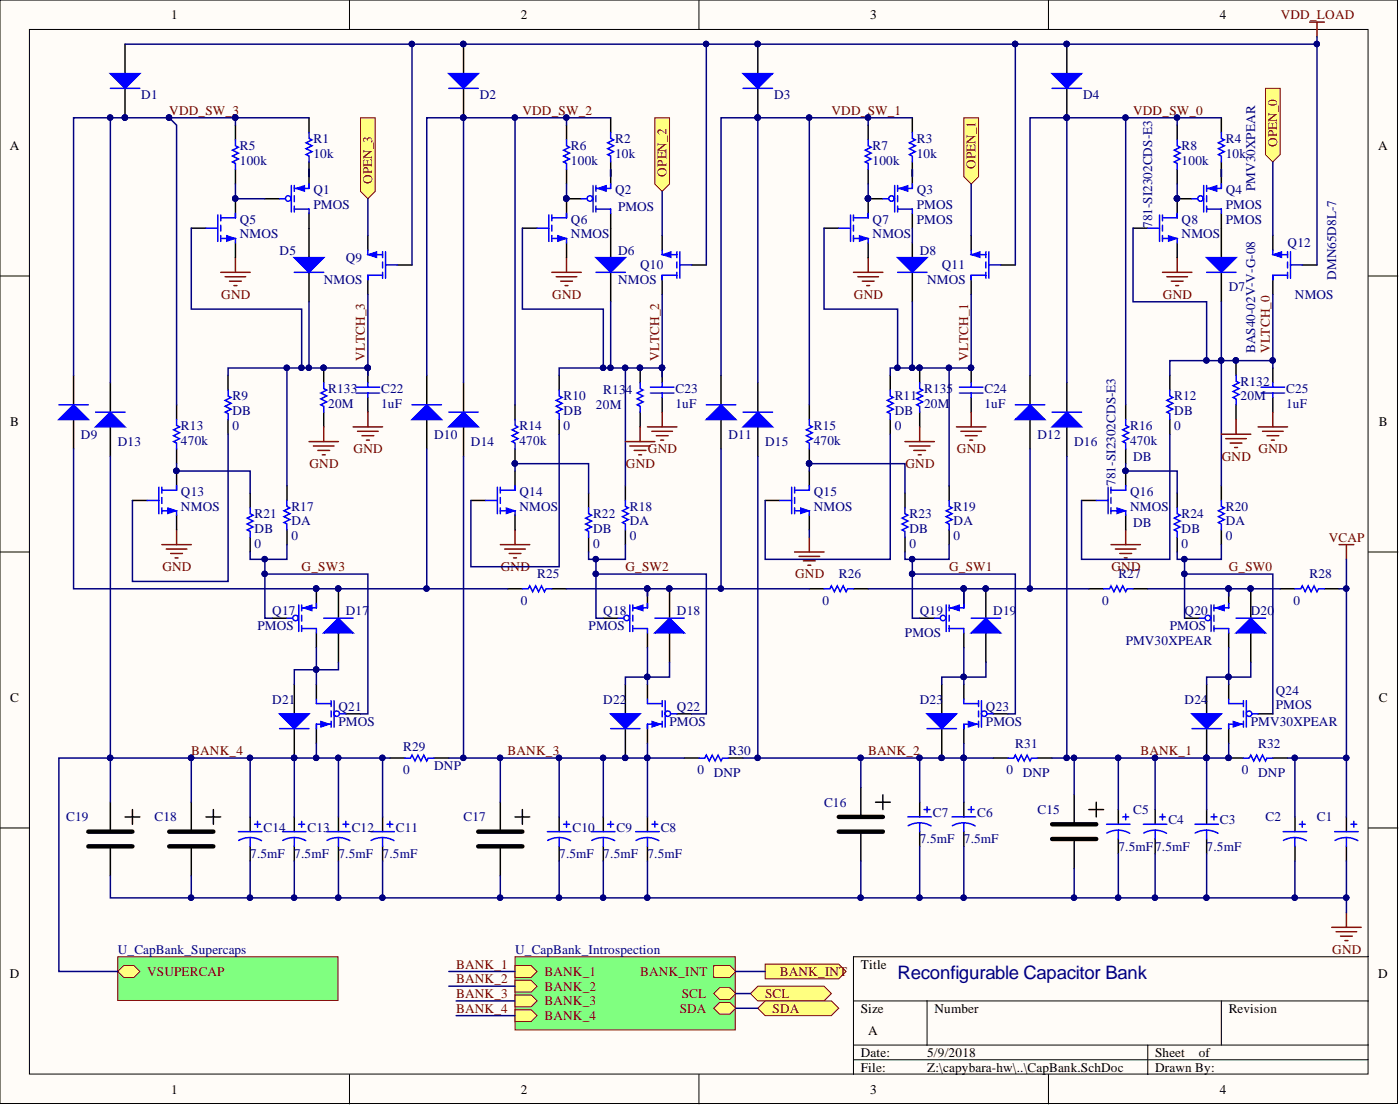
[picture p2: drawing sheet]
<svg xmlns="http://www.w3.org/2000/svg" width="241mm" height="190mm" viewBox="0 0 241 190" stroke-linecap="round" stroke-linejoin="round" font-family="sans-serif">
<defs><g id="words">
<text font-size="3.2" fill="#000080" x="154.7" y="168.6">Reconfigurable Capacitor Bank</text>
<g font-size="2.3">
<text x="29.5" y="3.3">1</text>
<text x="89.8" y="3.3">2</text>
<text x="150" y="3.3">3</text>
<text x="210.3" y="3.3">4</text>
<text x="1.7" y="25.8">A</text>
<text x="237.6" y="25.8">A</text>
<text x="1.8" y="73.4">B</text>
<text x="237.6" y="73.4">B</text>
<text x="1.8" y="120.9">C</text>
<text x="237.6" y="120.9">C</text>
<text x="148.4" y="166.8">Title</text>
<text x="1.7" y="168.4">D</text>
<text x="237.6" y="168.4">D</text>
<text x="148.4" y="174.4">Size</text>
<text x="149.6" y="178.2">A</text>
<text x="161.1" y="174.4">Number</text>
<text x="211.8" y="174.4">Revision</text>
<text x="148.4" y="182">Date:</text>
<text x="148.4" y="184.6">File:</text>
<text x="159.8" y="182">5/9/2018</text>
<text x="159.8" y="184.6">Z:\capybara-hw\..\CapBank.SchDoc</text>
<text x="199.1" y="182">Sheet</text>
<text x="199.1" y="184.6">Drawn By:</text>
<text x="206.6" y="182">of</text>
<text x="29.5" y="188.4">1</text>
<text x="89.8" y="188.4">2</text>
<text x="150" y="188.4">3</text>
<text x="210.3" y="188.4">4</text>
</g>
<g font-size="2.3" fill="#800000">
<text x="220.7" y="3.3">VDD_LOAD</text>
<text x="29.2" y="19.8">VDD_SW_3</text>
<text x="90" y="19.8">VDD_SW_2</text>
<text x="143.3" y="19.8">VDD_SW_1</text>
<text x="195.3" y="19.8">VDD_SW_0</text>
<text x="168.2" y="29.2" transform="rotate(-90 168.2 29.2)">OPEN_1</text>
<text x="220.1" y="25.4" transform="rotate(-90 220.1 25.4)">OPEN_0</text>
<text x="64.2" y="31.7" transform="rotate(-90 64.2 31.7)">OPEN_3</text>
<text x="114.9" y="30.4" transform="rotate(-90 114.9 30.4)">OPEN_2</text>
<text x="38.1" y="51.5">GND</text>
<text x="95.2" y="51.5">GND</text>
<text x="147.2" y="51.5">GND</text>
<text x="200.4" y="51.5">GND</text>
<text x="62.9" y="62.1" transform="rotate(-90 62.9 62.1)">VLTCH_3</text>
<text x="113.6" y="62.1" transform="rotate(-90 113.6 62.1)">VLTCH_2</text>
<text x="166.9" y="62.1" transform="rotate(-90 166.9 62.1)">VLTCH_1</text>
<text x="218.9" y="60.9" transform="rotate(-90 218.9 60.9)">VLTCH_0</text>
<text x="53.3" y="80.6">GND</text>
<text x="61" y="78.1">GND</text>
<text x="107.9" y="80.6">GND</text>
<text x="111.7" y="78.1">GND</text>
<text x="156.1" y="80.6">GND</text>
<text x="164.9" y="78.1">GND</text>
<text x="210.6" y="79.4">GND</text>
<text x="216.9" y="78.1">GND</text>
<text x="229" y="93.3">VCAP</text>
<text x="28" y="98.4">GND</text>
<text x="52" y="98.4">G_SW3</text>
<text x="86.3" y="98.4">GND</text>
<text x="107.8" y="98.4">G_SW2</text>
<text x="137" y="99.6">GND</text>
<text x="163.6" y="98.4">G_SW1</text>
<text x="191.6" y="98.4">GND</text>
<text x="211.8" y="98.4">G_SW0</text>
<text x="33" y="130.1">BANK_4</text>
<text x="87.5" y="130.1">BANK_3</text>
<text x="149.6" y="130.1">BANK_2</text>
<text x="196.6" y="130.1">BANK_1</text>
<text x="78.6" y="166.8">BANK_1</text>
<text x="229.6" y="164.3">GND</text>
<text x="25.4" y="168.1">VSUPERCAP</text>
<text x="78.6" y="169.4">BANK_2</text>
<text x="78.6" y="171.9">BANK_3</text>
<text x="93.8" y="168.1">BANK_1</text>
<text x="93.8" y="170.6">BANK_2</text>
<text x="93.8" y="173.2">BANK_3</text>
<text x="110.3" y="168.1">BANK_INT</text>
<text x="117.5" y="171.9">SCL</text>
<text x="131.9" y="171.9">SCL</text>
<text x="134.4" y="168.1">BANK_INT</text>
<text x="78.6" y="174.4">BANK_4</text>
<text x="93.8" y="175.7">BANK_4</text>
<text x="117.2" y="174.4">SDA</text>
<text x="133.2" y="174.4">SDA</text>
</g>
<g font-size="2.3" fill="#000080">
<text x="24.3" y="17">D1</text>
<text x="82.7" y="17">D2</text>
<text x="133.4" y="17">D3</text>
<text x="186.7" y="17">D4</text>
<text x="41.3" y="28.4">100k</text>
<text x="41.3" y="25.9">R5</text>
<text x="54" y="27.1">10k</text>
<text x="54" y="24.6">R1</text>
<text x="98.4" y="28.4">100k</text>
<text x="98.4" y="25.9">R6</text>
<text x="106" y="27.1">10k</text>
<text x="106" y="24.6">R2</text>
<text x="150.4" y="28.4">100k</text>
<text x="150.4" y="25.9">R7</text>
<text x="158" y="27.1">10k</text>
<text x="158" y="24.6">R3</text>
<text x="203.7" y="28.4">100k</text>
<text x="203.7" y="25.9">R8</text>
<text x="211.3" y="27.1">10k</text>
<text x="211.3" y="24.6">R4</text>
<text x="54" y="33.5">Q1</text>
<text x="106" y="33.5">Q2</text>
<text x="158" y="33.5">Q3</text>
<text x="211.3" y="33.5">Q4</text>
<text x="216.3" y="33" transform="rotate(-90 216.3 33)">PMV30XPEAR</text>
<text x="41.3" y="38.5">Q5</text>
<text x="41.3" y="41.1">NMOS</text>
<text x="54" y="36">PMOS</text>
<text x="98.4" y="38.5">Q6</text>
<text x="98.4" y="41.1">NMOS</text>
<text x="106.5" y="36.3">PMOS</text>
<text x="150.4" y="38.5">Q7</text>
<text x="150.4" y="41.1">NMOS</text>
<text x="158" y="38.5">PMOS</text>
<text x="158" y="36">PMOS</text>
<text x="198.6" y="39.3" transform="rotate(-90 198.6 39.3)">781-SI2302CDS-E3</text>
<text x="203.7" y="38.5">Q8</text>
<text x="203.7" y="41.1">NMOS</text>
<text x="211.3" y="38.5">PMOS</text>
<text x="211.3" y="36">PMOS</text>
<text x="48.2" y="43.9">D5</text>
<text x="59.6" y="45.1">Q9</text>
<text x="106.5" y="43.9">D6</text>
<text x="110.3" y="46.4">Q10</text>
<text x="158.5" y="43.9">D8</text>
<text x="162.3" y="46.4">Q11</text>
<text x="221.9" y="42.6">Q12</text>
<text x="55.8" y="48.9">NMOS</text>
<text x="106.5" y="48.9">NMOS</text>
<text x="159.8" y="48.9">NMOS</text>
<text x="211.8" y="50.2">D7</text>
<text x="223.2" y="51.5">NMOS</text>
<text x="230.3" y="48.2" transform="rotate(-90 230.3 48.2)">DMN65D8L-7</text>
<text x="216.3" y="60.9" transform="rotate(-90 216.3 60.9)">BAS40-02V-V-G-08</text>
<text x="40.1" y="69">R9</text>
<text x="40.1" y="71.5">DB</text>
<text x="56.6" y="70.2">20M</text>
<text x="56.6" y="67.7">R133</text>
<text x="65.7" y="70.2">1uF</text>
<text x="65.7" y="67.7">C22</text>
<text x="97.1" y="69">R10</text>
<text x="97.1" y="71.5">DB</text>
<text x="102.7" y="70.5">20M</text>
<text x="104" y="67.9">R13</text>
<text x="107.9" y="67.9">4</text>
<text x="116.4" y="70.2">1uF</text>
<text x="116.4" y="67.7">C23</text>
<text x="154.2" y="69">R11</text>
<text x="154.2" y="71.5">DB</text>
<text x="159.3" y="70.2">20M</text>
<text x="159.3" y="67.7">R135</text>
<text x="169.7" y="70.2">1uF</text>
<text x="169.7" y="67.7">C24</text>
<text x="202.4" y="69">R12</text>
<text x="202.4" y="71.5">DB</text>
<text x="213.8" y="69">20M</text>
<text x="213.8" y="66.4">R132</text>
<text x="221.7" y="70.2">1uF</text>
<text x="221.7" y="67.7">C25</text>
<text x="13.9" y="75.6">D9</text>
<text x="20.3" y="76.8">D13</text>
<text x="31.2" y="76.6">470k</text>
<text x="31.2" y="74">R13</text>
<text x="40.1" y="74">0</text>
<text x="74.8" y="75.6">D10</text>
<text x="81.2" y="76.8">D14</text>
<text x="89.5" y="76.6">470k</text>
<text x="89.5" y="74">R14</text>
<text x="97.1" y="74">0</text>
<text x="125.5" y="75.6">D11</text>
<text x="131.9" y="76.8">D15</text>
<text x="140.3" y="76.6">470k</text>
<text x="140.3" y="74">R15</text>
<text x="154.2" y="74">0</text>
<text x="178.8" y="75.6">D12</text>
<text x="185.1" y="76.8">D16</text>
<text x="194.8" y="76.6">470k</text>
<text x="194.8" y="74">R16</text>
<text x="202.4" y="74">0</text>
<text x="192.2" y="83.7" transform="rotate(-90 192.2 83.7)">781-SI2302CDS-E3</text>
<text x="195.3" y="79.4">DB</text>
<text x="31.2" y="85.4">Q13</text>
<text x="31.2" y="88">NMOS</text>
<text x="43.9" y="89.2">R21</text>
<text x="50.2" y="88">R17</text>
<text x="89.5" y="85.4">Q14</text>
<text x="89.5" y="88">NMOS</text>
<text x="102.2" y="89.2">R22</text>
<text x="108.6" y="88">R18</text>
<text x="140.3" y="85.4">Q15</text>
<text x="140.3" y="88">NMOS</text>
<text x="156.7" y="89.2">R23</text>
<text x="164.3" y="88">R19</text>
<text x="194.8" y="85.4">Q16</text>
<text x="194.8" y="88">NMOS</text>
<text x="203.7" y="89.2">R24</text>
<text x="211.3" y="88">R20</text>
<text x="43.9" y="94.3">0</text>
<text x="43.9" y="91.8">DB</text>
<text x="50.2" y="93">0</text>
<text x="50.2" y="90.5">DA</text>
<text x="102.2" y="94.3">0</text>
<text x="102.2" y="91.8">DB</text>
<text x="108.6" y="93">0</text>
<text x="108.6" y="90.5">DA</text>
<text x="156.7" y="94.3">0</text>
<text x="156.7" y="91.8">DB</text>
<text x="164.3" y="93">0</text>
<text x="164.3" y="90.5">DA</text>
<text x="195.3" y="90.8">DB</text>
<text x="203.7" y="94.3">0</text>
<text x="203.7" y="91.8">DB</text>
<text x="211.3" y="93">0</text>
<text x="211.3" y="90.5">DA</text>
<text x="92.6" y="99.6">R25</text>
<text x="144.6" y="99.6">R26</text>
<text x="192.8" y="99.6">R27</text>
<text x="225.7" y="99.6">R28</text>
<text x="46.9" y="106">Q17</text>
<text x="59.6" y="106">D17</text>
<text x="89.8" y="104.2">0</text>
<text x="104" y="106">Q18</text>
<text x="116.7" y="106">D18</text>
<text x="141.8" y="104.2">0</text>
<text x="158.5" y="106">Q19</text>
<text x="171.2" y="106">D19</text>
<text x="190" y="104.2">0</text>
<text x="204.2" y="106">Q20</text>
<text x="215.6" y="106">D20</text>
<text x="222.9" y="104.2">0</text>
<text x="44.4" y="108.5">PMOS</text>
<text x="101.4" y="108.5">PMOS</text>
<text x="156" y="109.8">PMOS</text>
<text x="194" y="111">PMV30XPEAR</text>
<text x="201.6" y="108.5">PMOS</text>
<text x="219.9" y="119.7">Q24</text>
<text x="46.9" y="121.2">D21</text>
<text x="58.3" y="125">PMOS</text>
<text x="58.3" y="122.5">Q21</text>
<text x="104" y="121.2">D22</text>
<text x="115.4" y="125">PMOS</text>
<text x="116.7" y="122.5">Q22</text>
<text x="158.5" y="121.2">D23</text>
<text x="169.9" y="125">PMOS</text>
<text x="169.9" y="122.5">Q23</text>
<text x="204.2" y="121.2">D24</text>
<text x="215.6" y="125">PMV30XPEAR</text>
<text x="219.9" y="122.2">PMOS</text>
<text x="69.5" y="129.3">R29</text>
<text x="125.5" y="130.1">R30</text>
<text x="175" y="128.8">R31</text>
<text x="216.8" y="128.8">R32</text>
<text x="69.5" y="133.4">0</text>
<text x="74.8" y="132.6">DNP</text>
<text x="120.2" y="133.4">0</text>
<text x="123" y="133.9">DNP</text>
<text x="173.5" y="133.4">0</text>
<text x="176.3" y="133.9">DNP</text>
<text x="214.1" y="133.4">0</text>
<text x="216.8" y="133.9">DNP</text>
<text x="11.4" y="141.5">C19</text>
<text x="26.6" y="141.5">C18</text>
<text x="45.4" y="143.2">C14</text>
<text x="53" y="143.2">C13</text>
<text x="60.6" y="143.2">C12</text>
<text x="68.2" y="143.2">C11</text>
<text x="79.9" y="141.5">C17</text>
<text x="98.7" y="143.2">C10</text>
<text x="106.3" y="143.2">C9</text>
<text x="113.9" y="143.2">C8</text>
<text x="142" y="138.9">C16</text>
<text x="160.8" y="140.7">C7</text>
<text x="168.4" y="140.7">C6</text>
<text x="178.8" y="140.2">C15</text>
<text x="195.3" y="140.2">C5</text>
<text x="201.4" y="142">C4</text>
<text x="210.3" y="142">C3</text>
<text x="218.1" y="141.5">C2</text>
<text x="227" y="141.5">C1</text>
<text x="43.1" y="147.8">7.5mF</text>
<text x="50.7" y="147.8">7.5mF</text>
<text x="58.3" y="147.8">7.5mF</text>
<text x="65.9" y="147.8">7.5mF</text>
<text x="96.4" y="147.8">7.5mF</text>
<text x="104" y="147.8">7.5mF</text>
<text x="111.6" y="147.8">7.5mF</text>
<text x="158.5" y="145.3">7.5mF</text>
<text x="166.1" y="145.3">7.5mF</text>
<text x="192.8" y="146.5">7.5mF7.5mF</text>
<text x="208" y="146.5">7.5mF</text>
<text x="20.3" y="164.3">U_CapBank_Supercaps</text>
<text x="88.8" y="164.3">U_CapBank_Introspection</text>
</g>
</g></defs>
<g fill="#fffcf8" stroke="#000" stroke-width=".17">
<path d="M0 0h240.9v190.1h-240.9z"/>
<path d="M5.1 5.1h230.7v179.9h-230.7z"/>
</g>
<g fill="none" stroke="#000" stroke-width=".17">
<path d="M60.2 0v5.1M120.5 0v5.1M180.7 0v5.1M0 47.5h5.1M235.9 47.5h5M0 95.1h5.1M235.9 95.1h5M0 142.6h5.1M235.9 142.6h5M147.1 172.4h88.8M159.8 172.4v7.6M210.5 172.4v7.6"/>
<path d="M235.9 164.8h-88.8v20.3M60.2 185.1v5M120.5 185.1v5M147.1 180h88.8M147.1 182.5h88.8M180.7 185.1v5M197.8 180v5.1"/>
</g>
<path d="M229.5 159.7h5.1M232.1 157.2v2.5M230.3 160.5h3.5M231.1 161.2h2M231.8 162h.5" fill="none" stroke="#800000" stroke-width=".25"/>
<g fill="#ffff80" stroke="#800000" stroke-width=".17">
<path d="M112.9 20.3h2.5v11.4l-1.3 1.3-1.2-1.3z" fill-rule="evenodd"/>
<path d="M166.1 20.3h2.6v10.1l-1.3 1.3-1.3-1.3z" fill-rule="evenodd"/>
<path d="M218.1 15.2h2.6v11.4l-1.3 1.3-1.3-1.3z" fill-rule="evenodd"/>
</g>
<g fill="none" stroke="#000" stroke-width=".25">
<path d="M187.7 101.4h2.5M195.3 101.4h2.5M67.2 130.6h2.5M74.8 130.6h2.6M117.9 130.6h2.6M125.5 130.6h2.6M158.5 138.2v2.5M166.1 138.2v2.5M192.8 139.4v2.6M199.1 139.4v2.6M208 139.4v2.6M211.8 130.6h2.5"/>
<path d="M219.4 130.6h2.5M43.1 140.7v2.5M43.1 145.8v2.5M50.7 140.7v2.5M50.7 145.8v2.5M58.3 140.7v2.5M58.3 145.8v2.5M65.9 140.7v2.5M65.9 145.8v2.5M96.4 140.7v2.5M96.4 145.8v2.5M104 140.7v2.5"/>
<path d="M104 145.8v2.5M111.6 140.7v2.5M111.6 145.8v2.5M158.5 143.2v2.6M166.1 143.2v2.6M192.8 144.5v2.5M199.1 144.5v2.5M208 144.5v2.5M223.2 140.7v2.5M223.2 145.8v2.5M232.1 140.7v2.5M232.1 145.8v2.5"/>
</g>
<g fill="none" stroke="#00f" stroke-width=".25">
<path d="M190.2 101.4h1l.3-.5 .5 1 .5-1 .5 1 .5-1 .5 1 .3-.5h1M69.7 130.6h1.1l.2-.5 .5 1 .5-1 .5 1 .5-1 .6 1 .2-.5h1M120.5 130.6h1l.2-.5 .5 1 .6-1 .5 1 .5-1 .5 1 .2-.5h1M159.3 139.4h1M159.8 138.9v1M166.9 139.4h1M167.4 138.9v1M214.3 130.6h1l.3-.5 .5 1 .5-1 .5 1 .5-1 .5 1 .3-.5h1M41.1 143.2h4M43.1 144.3l.8 .1 1.2 .4M43.1 144.3h-.8l-1.2 .5M43.1 144.3v1.5"/>
<path d="M43.9 142h1M44.4 141.5v1M48.7 143.2h4.1M50.7 144.3l.8 .1 1.2 .4M50.7 144.3h-.8l-1.2 .5M50.7 144.3v1.5M51.5 142h1M52 141.5v1M56.3 143.2h4.1M58.3 144.3l.8 .1 1.2 .4M58.3 144.3h-.8l-1.1 .5M58.3 144.3v1.5"/>
<path d="M59.1 142h1M59.6 141.5v1M63.9 143.2h4.1M65.9 144.3l.9 .1 1.1 .4M65.9 144.3h-.8l-1.1 .5M65.9 144.3v1.5M66.7 142h1M67.2 141.5v1M94.3 143.2h4.1M96.4 144.3l.8 .1 1.1 .4M96.4 144.3h-.8l-1.2 .5M96.4 144.3v1.5"/>
<path d="M97.1 142h1.1M97.6 141.5v1M102 143.2h4M104 144.3l.8 .1 1.1 .4M104 144.3h-.8l-1.2 .5M104 144.3v1.5M104.7 142h1.1M105.3 141.5v1M109.6 143.2h4M111.6 144.3l.8 .1 1.2 .4M111.6 144.3h-.8l-1.2 .5M111.6 144.3v1.5"/>
<path d="M112.4 142h1M112.9 141.5v1M156.5 140.7h4M158.5 141.7l.8 .1 1.2 .5M158.5 141.7l-.8 .1-1.2 .4M158.5 141.7v1.5M164.1 140.7h4.1M166.1 141.7l.8 .1 1.2 .5M166.1 141.7l-.8 .1-1.2 .4M166.1 141.7v1.5M190.7 142h4.1M192.8 143l.8 .1 1.1 .4"/>
<path d="M192.8 143l-.9 .1-1.1 .4M192.8 143v1.5M193.5 140.7h1M194 140.2v1M197.1 142h4M199.1 143l.8 .1 1.2 .4M199.1 143l-.8 .1-1.2 .4M199.1 143v1.5M199.9 140.7h1M200.4 140.2v1M205.9 142h4.1M208 143l.8 .1 1.1 .4"/>
<path d="M208 143l-.9 .1-1.1 .4M208 143v1.5M208.7 140.7h1M209.2 140.2v1M221.2 143.2h4M223.2 144.3l.8 .1 1.2 .4M223.2 144.3h-.8l-1.2 .5M223.2 144.3v1.5M223.9 142h1.1M224.5 141.5v1M230 143.2h4.1M232.1 144.3l.8 .1 1.1 .4"/>
<path d="M232.1 144.3h-.9l-1.1 .5M232.1 144.3v1.5M232.8 142h1M233.3 141.5v1"/>
</g>
<g fill="#000080" stroke="#000080" stroke-width=".17">
<circle cx="211.7" cy="130.5" r=".47"/>
<circle cx="32.9" cy="130.5" r=".47"/>
</g>
<path d="M230.8 93.8h2.5M232.1 93.8v2.5" fill="none" stroke="#800000" stroke-width=".25"/>
<path d="M62.1 20.3h2.6v12.7l-1.3 1.2-1.3-1.2z" fill-rule="evenodd" fill="#ffff80" stroke="#800000" stroke-width=".17"/>
<path d="M53.3 39.3v5.1M53.3 46.9v5.1M30.4 69.7v2.6M30.4 77.3v2.6M39.3 64.7v2.5M39.3 72.3v2.5M63.4 63.4v2.5M63.4 68.5v2.5M49.5 83.7v2.5M49.5 91.3v2.5" fill="none" stroke="#000" stroke-width=".25"/>
<path d="M30.4 72.3v1l.5 .2-1 .5 1 .5-1 .5 1 .6-1 .5 .5 .2v1M39.3 67.2v1l.5 .3-1 .5 1 .5-1 .5 1 .5-1 .5 .5 .2v1.1M61.4 66.7h4M61.4 67.7h4M63.4 65.9v.8M63.4 67.7v.8M49.5 86.2v1l.5 .3-1.1 .5 1.1 .5-1.1 .5 1.1 .5-1.1 .5 .6 .3v1" fill="none" stroke="#00f" stroke-width=".25"/>
<path d="M60.9 73.5h5M61.6 74.3h3.6M62.4 75h2M63.2 75.8h.5M63.4 71v2.5M27.9 93.8h5.1M28.7 94.6h3.5M29.4 95.3h2M30.2 96.1h.5M30.4 91.3v2.5" fill="none" stroke="#800000" stroke-width=".25"/>
<circle cx="63.4" cy="63.3" r=".47" fill="#000080" stroke="#000080" stroke-width=".17"/>
<path d="M50.7 44.4h5.1l-2.5 2.5z" fill="#00f"/>
<path d="M40.6 24.1v1l.5 .3-1 .5 1 .5-1 .5 1 .5-1 .5 .5 .2v1.1M50.7 44.4h5.1l-2.5 2.5zM50.7 46.9h5.1M88.8 72.3v1l.5 .2-1 .5 1 .5-1 .5 1 .6-1 .5 .5 .2v1M96.4 67.2v1l.5 .3-1 .5 1 .5-1 .5 1 .5-1 .5 .5 .2v1.1M112.1 66.7h4.1M112.1 67.7h4.1M114.1 65.9v.8M114.1 67.7v.8M107.8 86.2v1l.5 .3-1 .5 1 .5-1 .5 1 .5-1 .5 .5 .3v1" fill="none" stroke="#00f" stroke-width=".25"/>
<path d="M40.6 21.6v2.5M40.6 29.2v2.5M105.3 39.3v5.1M105.3 46.9v5.1M88.8 69.7v2.6M88.8 77.3v2.6M96.4 64.7v2.5M96.4 72.3v2.5M114.1 63.4v2.5M114.1 68.5v2.5M107.8 83.7v2.5M107.8 91.3v2.5" fill="none" stroke="#000" stroke-width=".25"/>
<g fill="none" stroke="#800000" stroke-width=".25">
<path d="M38 46.9h5.1M38.8 47.7h3.6M39.6 48.4h2M40.3 49.2h.5M40.6 44.4v2.5M111.6 73.5h5.1M112.4 74.3h3.5M113.1 75h2M113.9 75.8h.5M114.1 71v2.5M86.2 93.8h5.1M87 94.6h3.5"/>
<path d="M87.8 95.3h2M88.5 96.1h.5M88.8 91.3v2.5"/>
</g>
<g fill="#000080" stroke="#000080" stroke-width=".17">
<circle cx="88.7" cy="79.8" r=".47"/>
<circle cx="114.1" cy="63.3" r=".47"/>
</g>
<path d="M102.7 44.4h5.1l-2.5 2.5z" fill="#00f"/>
<path d="M97.6 24.1v1l.6 .3-1.1 .5 1.1 .5-1.1 .5 1.1 .5-1.1 .5 .5 .2v1.1M102.7 44.4h5.1l-2.5 2.5zM102.7 46.9h5.1M139.5 72.3v1l.5 .2-1 .5 1 .5-1 .5 1 .6-1 .5 .5 .2v1M153.4 67.2v1l.5 .3-1 .5 1 .5-1 .5 1 .5-1 .5 .5 .2v1.1M165.4 66.7h4M165.4 67.7h4M167.4 65.9v.8M167.4 67.7v.8M163.6 86.2v1l.5 .3-1 .5 1 .5-1 .5 1 .5-1 .5 .5 .3v1" fill="none" stroke="#00f" stroke-width=".25"/>
<path d="M97.6 21.6v2.5M97.6 29.2v2.5M157.2 41.8v10.2M139.5 69.7v2.6M139.5 77.3v2.6M153.4 64.7v2.5M153.4 72.3v2.5M167.4 63.4v2.5M167.4 68.5v2.5M163.6 83.7v2.5M163.6 91.3v2.5" fill="none" stroke="#000" stroke-width=".25"/>
<g fill="none" stroke="#800000" stroke-width=".25">
<path d="M95.1 46.9h5.1M95.9 47.7h3.5M96.6 48.4h2.1M97.4 49.2h.5M97.6 44.4v2.5M164.9 73.5h5M165.6 74.3h3.6M166.4 75h2M167.1 75.8h.5M167.4 71v2.5M137 95.1h5M137.7 95.8h3.6"/>
<path d="M138.5 96.6h2M139.2 97.4h.5M139.5 92.5v2.6"/>
</g>
<g fill="#000080" stroke="#000080" stroke-width=".17">
<circle cx="139.5" cy="79.8" r=".47"/>
<circle cx="167.4" cy="63.3" r=".47"/>
</g>
<path d="M154.7 44.4h5.1l-2.6 2.5z" fill="#00f"/>
<path d="M149.6 24.1v1l.5 .3-1 .5 1 .5-1 .5 1 .5-1 .5 .5 .2v1.1M154.7 44.4h5.1l-2.6 2.5zM154.7 46.9h5.1M194 72.3v1l.5 .2-1 .5 1 .5-1 .5 1 .6-1 .5 .5 .2v1M201.6 67.2v1l.5 .3-1 .5 1 .5-1 .5 1 .5-1 .5 .5 .2v1.1M217.4 66.7h4M217.4 67.7h4M219.4 65.9v.8M219.4 67.7v.8M210.5 86.2v1l.5 .3-1 .5 1 .5-1 .5 1 .5-1 .5 .5 .3v1" fill="none" stroke="#00f" stroke-width=".25"/>
<path d="M149.6 21.6v2.5M149.6 29.2v2.5M210.5 39.3v5.1M210.5 46.9v5.1M194 69.7v2.6M194 77.3v2.6M201.6 64.7v2.5M201.6 72.3v2.5M219.4 63.4v2.5M219.4 68.5v2.5M210.5 83.7v2.5M210.5 91.3v2.5" fill="none" stroke="#000" stroke-width=".25"/>
<g fill="none" stroke="#800000" stroke-width=".25">
<path d="M147.1 46.9h5.1M147.9 47.7h3.5M148.6 48.4h2.1M149.4 49.2h.5M149.6 44.4v2.5M216.8 73.5h5.1M217.6 74.3h3.6M218.4 75h2M219.1 75.8h.5M219.4 71v2.5M191.5 93.8h5.1M192.2 94.6h3.6"/>
<path d="M193 95.3h2M193.8 96.1h.5M194 91.3v2.5"/>
</g>
<path d="M208 44.4h5l-2.5 2.5z" fill="#00f"/>
<g fill="none" stroke="#00f" stroke-width=".25">
<path d="M53.3 22.8v1l.5 .3-1 .5 1 .5-1 .5 1 .5-1 .5 .5 .3v1M105.3 22.8v1l.5 .3-1.1 .5 1.1 .5-1.1 .5 1.1 .5-1.1 .5 .6 .3v1M157.2 22.8v1l.6 .3-1.1 .5 1.1 .5-1.1 .5 1.1 .5-1.1 .5 .5 .3v1M202.9 24.1v1l.5 .3-1 .5 1 .5-1 .5 1 .5-1 .5 .5 .2v1.1M210.5 22.8v1l.5 .3-1 .5 1 .5-1 .5 1 .5-1 .5 .5 .3v1M63.4 43.1v.8h2.5M65.9 47.4h-2.5v.8M65.9 43.4v1M65.9 45.1v1M65.9 46.9v1M66.4 43.4v4.5M66.4 45.6h2.1"/>
<path d="M208 44.4h5l-2.5 2.5zM208 46.9h5"/>
</g>
<g fill="none" stroke="#000" stroke-width=".25">
<path d="M53.3 20.3v2.5M53.3 27.9v2.5M105.3 20.3v2.5M105.3 27.9v2.5M157.2 20.3v2.5M157.2 27.9v2.5M202.9 21.6v2.5M202.9 29.2v2.5M210.5 20.3v2.5M210.5 27.9v2.5M63.4 40.6v2.5M63.4 48.2v2.5"/>
<path d="M68.5 45.6h2.5"/>
</g>
<path d="M200.4 46.9h5M201.1 47.7h3.6M201.9 48.4h2M202.6 49.2h.6M202.9 44.4v2.5" fill="none" stroke="#800000" stroke-width=".25"/>
<path d="M63.4 43.9l1.5-.5v1z" fill="#00f"/>
<path d="M63.4 43.9l1.5-.5v1z" fill="none" stroke="#00f" stroke-width=".17"/>
<path d="M114.1 40.6v2.5M114.1 48.2v2.5M119.2 45.6h2.5" fill="none" stroke="#000" stroke-width=".25"/>
<path d="M114.1 43.1v.8h2.6M116.7 47.4h-2.6v.8M116.7 43.4v1M116.7 45.1v1M116.7 46.9v1M117.2 43.4v4.5M117.2 45.6h2" fill="none" stroke="#00f" stroke-width=".25"/>
<path d="M114.1 43.9l1.6-.5v1z" fill="#00f"/>
<path d="M114.1 43.9l1.6-.5v1z" fill="none" stroke="#00f" stroke-width=".17"/>
<path d="M167.4 40.6v2.5M167.4 48.2v2.5M172.5 45.6h2.5" fill="none" stroke="#000" stroke-width=".25"/>
<path d="M167.4 43.1v.8h2.5M169.9 47.4h-2.5v.8M169.9 43.4v1M169.9 45.1v1M169.9 46.9v1M170.4 43.4v4.5M170.4 45.6h2.1" fill="none" stroke="#00f" stroke-width=".25"/>
<path d="M167.4 43.9l1.5-.5v1z" fill="#00f"/>
<path d="M167.4 43.9l1.5-.5v1z" fill="none" stroke="#00f" stroke-width=".17"/>
<path d="M219.4 40.6v2.5M219.4 48.2v2.5M224.5 45.6h2.5" fill="none" stroke="#000" stroke-width=".25"/>
<path d="M219.4 43.1v.8h2.5M221.9 47.4h-2.5v.8M221.9 43.4v1M221.9 45.1v1M221.9 46.9v1M222.4 43.4v4.5M222.4 45.6h2.1" fill="none" stroke="#00f" stroke-width=".25"/>
<path d="M219.4 43.9l1.5-.5v1z" fill="#00f"/>
<path d="M219.4 43.9l1.5-.5v1z" fill="none" stroke="#00f" stroke-width=".17"/>
<path d="M54.5 117.9v2.5M54.5 125.5v2.5M59.6 123h2.5" fill="none" stroke="#000" stroke-width=".25"/>
<path d="M54.5 120.4v.8h2.6M57.1 124.7h-2.6v.8M57.1 120.7v1M57.1 122.5v1M57.1 124.2v1M57.6 120.7v4.5M57.6 123h2" fill="none" stroke="#00f" stroke-width=".25"/>
<path d="M55.3 124.2l1.5 .5-1.5 .5z" fill="#00f"/>
<path d="M55.3 124.2l1.5 .5-1.5 .5z" fill="none" stroke="#00f" stroke-width=".17"/>
<circle cx="58" cy="122.9" r=".47" fill="#fff" stroke="#00f" stroke-width=".25"/>
<path d="M46.9 106.5h2.6M54.5 101.4v2.5M54.5 109v2.6" fill="none" stroke="#000" stroke-width=".25"/>
<circle cx="54.5" cy="101.4" r=".47" fill="#000080" stroke="#000080" stroke-width=".17"/>
<path d="M49.5 106.5h2M51.5 104.2v4.6M52 108.3h2.5v.7M52 104.2v1M52 106v1M52 107.8v1M54.5 103.9v.8h-2.5" fill="none" stroke="#00f" stroke-width=".25"/>
<path d="M52.2 104.7l1.6-.5v1z" fill="#00f"/>
<path d="M52.2 104.7l1.6-.5v1z" fill="none" stroke="#00f" stroke-width=".17"/>
<circle cx="50.9" cy="106.4" r=".47" fill="#fff" stroke="#00f" stroke-width=".25"/>
<circle cx="54.5" cy="101.4" r=".47" fill="#000080" stroke="#000080" stroke-width=".17"/>
<path d="M111.6 117.9v2.5M111.6 125.5v2.5M116.7 123h2.5" fill="none" stroke="#000" stroke-width=".25"/>
<path d="M111.6 120.4v.8h2.5M114.1 124.7h-2.5v.8M114.1 120.7v1M114.1 122.5v1M114.1 124.2v1M114.6 120.7v4.5M114.6 123h2.1" fill="none" stroke="#00f" stroke-width=".25"/>
<path d="M112.4 124.2l1.5 .5-1.5 .5z" fill="#00f"/>
<path d="M112.4 124.2l1.5 .5-1.5 .5z" fill="none" stroke="#00f" stroke-width=".17"/>
<circle cx="115.1" cy="122.9" r=".47" fill="#fff" stroke="#00f" stroke-width=".25"/>
<path d="M166.1 117.9v2.5M166.1 125.5v2.5M171.2 123h2.5" fill="none" stroke="#000" stroke-width=".25"/>
<path d="M166.1 120.4v.8h2.6M168.7 124.7h-2.6v.8M168.7 120.7v1M168.7 122.5v1M168.7 124.2v1M169.2 120.7v4.5M169.2 123h2" fill="none" stroke="#00f" stroke-width=".25"/>
<path d="M166.9 124.2l1.5 .5-1.5 .5z" fill="#00f"/>
<path d="M166.9 124.2l1.5 .5-1.5 .5z" fill="none" stroke="#00f" stroke-width=".17"/>
<circle cx="169.6" cy="122.9" r=".47" fill="#fff" stroke="#00f" stroke-width=".25"/>
<path d="M211.8 117.9v2.5M211.8 125.5v2.5M216.8 123h2.6" fill="none" stroke="#000" stroke-width=".25"/>
<path d="M211.8 120.4v.8h2.5M214.3 124.7h-2.5v.8M214.3 120.7v1M214.3 122.5v1M214.3 124.2v1M214.8 120.7v4.5M214.8 123h2" fill="none" stroke="#00f" stroke-width=".25"/>
<path d="M212.5 124.2l1.6 .5-1.6 .5z" fill="#00f"/>
<path d="M212.5 124.2l1.6 .5-1.6 .5z" fill="none" stroke="#00f" stroke-width=".17"/>
<circle cx="215.3" cy="122.9" r=".47" fill="#fff" stroke="#00f" stroke-width=".25"/>
<path d="M104 106.5h2.5M111.6 101.4v2.5M111.6 109v2.6" fill="none" stroke="#000" stroke-width=".25"/>
<circle cx="111.6" cy="101.4" r=".47" fill="#000080" stroke="#000080" stroke-width=".17"/>
<path d="M106.5 106.5h2.1M108.6 104.2v4.6M109.1 108.3h2.5v.7M109.1 104.2v1M109.1 106v1M109.1 107.8v1M111.6 103.9v.8h-2.5" fill="none" stroke="#00f" stroke-width=".25"/>
<path d="M109.3 104.7l1.5-.5v1z" fill="#00f"/>
<path d="M109.3 104.7l1.5-.5v1z" fill="none" stroke="#00f" stroke-width=".17"/>
<circle cx="108" cy="106.4" r=".47" fill="#fff" stroke="#00f" stroke-width=".25"/>
<g fill="#000080" stroke="#000080" stroke-width=".17">
<circle cx="111.6" cy="101.4" r=".47"/>
<circle cx="166.1" cy="101.4" r=".47"/>
</g>
<path d="M158.5 106.5h2.6M166.1 101.4v2.5M166.1 109v2.6" fill="none" stroke="#000" stroke-width=".25"/>
<path d="M161.1 106.5h2M163.1 104.2v4.6M163.6 108.3h2.5v.7M163.6 104.2v1M163.6 106v1M163.6 107.8v1M166.1 103.9v.8h-2.5" fill="none" stroke="#00f" stroke-width=".25"/>
<path d="M163.8 104.7l1.6-.5v1z" fill="#00f"/>
<path d="M163.8 104.7l1.6-.5v1z" fill="none" stroke="#00f" stroke-width=".17"/>
<circle cx="162.5" cy="106.4" r=".47" fill="#fff" stroke="#00f" stroke-width=".25"/>
<g fill="#000080" stroke="#000080" stroke-width=".17">
<circle cx="166.1" cy="101.4" r=".47"/>
<circle cx="211.7" cy="101.4" r=".47"/>
</g>
<path d="M204.2 106.5h2.5M211.8 101.4v2.5M211.8 109v2.6" fill="none" stroke="#000" stroke-width=".25"/>
<path d="M206.7 106.5h2M208.7 104.2v4.6M209.2 108.3h2.6v.7M209.2 104.2v1M209.2 106v1M209.2 107.8v1M211.8 103.9v.8h-2.6" fill="none" stroke="#00f" stroke-width=".25"/>
<path d="M209.5 104.7l1.5-.5v1z" fill="#00f"/>
<path d="M209.5 104.7l1.5-.5v1z" fill="none" stroke="#00f" stroke-width=".17"/>
<circle cx="208.2" cy="106.4" r=".47" fill="#fff" stroke="#00f" stroke-width=".25"/>
<g fill="#000080" stroke="#000080" stroke-width=".17">
<circle cx="211.7" cy="101.4" r=".47"/>
<circle cx="30.4" cy="81.1" r=".47"/>
</g>
<path d="M22.8 86.2h2.6M30.4 81.1v2.6M30.4 88.7v2.6" fill="none" stroke="#000" stroke-width=".25"/>
<path d="M25.4 86.2h2M27.4 83.9v4.6M27.9 88h2.5v.7M27.9 83.9v1M27.9 85.7v1M27.9 87.5v1M30.4 83.7v.7h-2.5" fill="none" stroke="#00f" stroke-width=".25"/>
<path d="M28.9 87.5l1.5 .5-1.5 .5z" fill="#00f"/>
<path d="M28.9 87.5l1.5 .5-1.5 .5z" fill="none" stroke="#00f" stroke-width=".17"/>
<circle cx="30.4" cy="81.1" r=".47" fill="#000080" stroke="#000080" stroke-width=".17"/>
<path d="M81.2 86.2h2.5M88.8 81.1v2.6M88.8 88.7v2.6" fill="none" stroke="#000" stroke-width=".25"/>
<path d="M83.7 86.2h2M85.7 83.9v4.6M86.2 88h2.6v.7M86.2 83.9v1M86.2 85.7v1M86.2 87.5v1M88.8 83.7v.7h-2.6" fill="none" stroke="#00f" stroke-width=".25"/>
<path d="M87.2 87.5l1.6 .5-1.6 .5z" fill="#00f"/>
<path d="M87.2 87.5l1.6 .5-1.6 .5z" fill="none" stroke="#00f" stroke-width=".17"/>
<path d="M131.9 86.2h2.5M139.5 81.1v2.6M139.5 88.7v2.6" fill="none" stroke="#000" stroke-width=".25"/>
<path d="M134.4 86.2h2M136.4 83.9v4.6M137 88h2.5v.7M137 83.9v1M137 85.7v1M137 87.5v1M139.5 83.7v.7h-2.5" fill="none" stroke="#00f" stroke-width=".25"/>
<path d="M138 87.5l1.5 .5-1.5 .5z" fill="#00f"/>
<path d="M138 87.5l1.5 .5-1.5 .5z" fill="none" stroke="#00f" stroke-width=".17"/>
<path d="M186.4 86.2h2.5M194 81.1v2.6M194 88.7v2.6" fill="none" stroke="#000" stroke-width=".25"/>
<circle cx="194" cy="81.1" r=".47" fill="#000080" stroke="#000080" stroke-width=".17"/>
<path d="M188.9 86.2h2.1M191 83.9v4.6M191.5 88h2.5v.7M191.5 83.9v1M191.5 85.7v1M191.5 87.5v1M194 83.7v.7h-2.5" fill="none" stroke="#00f" stroke-width=".25"/>
<path d="M192.5 87.5l1.5 .5-1.5 .5z" fill="#00f"/>
<path d="M192.5 87.5l1.5 .5-1.5 .5z" fill="none" stroke="#00f" stroke-width=".17"/>
<circle cx="194" cy="81.1" r=".47" fill="#000080" stroke="#000080" stroke-width=".17"/>
<path d="M45.7 34.2h2.5M53.3 29.2v2.5M53.3 36.8v2.5M43.1 84.9v2.6M43.1 92.5v2.6M101.4 84.9v2.6M101.4 92.5v2.6M156 84.9v2.6M156 92.5v2.6M202.9 84.9v2.6M202.9 92.5v2.6" fill="none" stroke="#000" stroke-width=".25"/>
<path d="M48.2 34.2h2M50.2 31.9v4.6M50.7 36h2.6v.8M50.7 31.9v1.1M50.7 33.7v1M50.7 35.5v1M53.3 31.7v.8h-2.6M43.1 87.5v1l.5 .2-1 .5 1 .6-1 .5 1 .5-1 .5 .5 .2v1M101.4 87.5v1l.6 .2-1.1 .5 1.1 .6-1.1 .5 1.1 .5-1.1 .5 .5 .2v1M156 87.5v1l.5 .2-1 .5 1 .6-1 .5 1 .5-1 .5 .5 .2v1M202.9 87.5v1l.5 .2-1 .5 1 .6-1 .5 1 .5-1 .5 .5 .2v1" fill="none" stroke="#00f" stroke-width=".25"/>
<path d="M51 32.5l1.5-.6v1.1z" fill="#00f"/>
<path d="M51 32.5l1.5-.6v1.1z" fill="none" stroke="#00f" stroke-width=".17"/>
<circle cx="49.7" cy="34.2" r=".47" fill="#fff" stroke="#00f" stroke-width=".25"/>
<path d="M97.6 34.2h2.6M105.3 29.2v2.5M105.3 36.8v2.5" fill="none" stroke="#000" stroke-width=".25"/>
<circle cx="97.6" cy="34.2" r=".47" fill="#000080" stroke="#000080" stroke-width=".17"/>
<path d="M100.2 34.2h2M102.2 31.9v4.6M102.7 36h2.6v.8M102.7 31.9v1.1M102.7 33.7v1M102.7 35.5v1M105.3 31.7v.8h-2.6" fill="none" stroke="#00f" stroke-width=".25"/>
<path d="M103 32.5l1.5-.6v1.1z" fill="#00f"/>
<path d="M103 32.5l1.5-.6v1.1z" fill="none" stroke="#00f" stroke-width=".17"/>
<circle cx="101.7" cy="34.2" r=".47" fill="#fff" stroke="#00f" stroke-width=".25"/>
<g fill="#000080" stroke="#000080" stroke-width=".17">
<circle cx="97.6" cy="34.2" r=".47"/>
<circle cx="149.6" cy="34.2" r=".47"/>
</g>
<path d="M149.6 34.2h2.6M157.2 29.2v2.5M157.2 36.8v2.5" fill="none" stroke="#000" stroke-width=".25"/>
<path d="M152.2 34.2h2M154.2 31.9v4.6M154.7 36h2.5v.8M154.7 31.9v1.1M154.7 33.7v1M154.7 35.5v1M157.2 31.7v.8h-2.5" fill="none" stroke="#00f" stroke-width=".25"/>
<path d="M155 32.5l1.5-.6v1.1z" fill="#00f"/>
<path d="M155 32.5l1.5-.6v1.1z" fill="none" stroke="#00f" stroke-width=".17"/>
<circle cx="153.7" cy="34.2" r=".47" fill="#fff" stroke="#00f" stroke-width=".25"/>
<g fill="#000080" stroke="#000080" stroke-width=".17">
<circle cx="149.6" cy="34.2" r=".47"/>
<circle cx="202.9" cy="34.2" r=".47"/>
</g>
<path d="M202.9 34.2h2.5M210.5 29.2v2.5M210.5 36.8v2.5" fill="none" stroke="#000" stroke-width=".25"/>
<path d="M205.4 34.2h2.1M207.5 31.9v4.6M208 36h2.5v.8M208 31.9v1.1M208 33.7v1M208 35.5v1M210.5 31.7v.8h-2.5" fill="none" stroke="#00f" stroke-width=".25"/>
<path d="M208.2 32.5l1.5-.6v1.1z" fill="#00f"/>
<path d="M208.2 32.5l1.5-.6v1.1z" fill="none" stroke="#00f" stroke-width=".17"/>
<circle cx="206.9" cy="34.2" r=".47" fill="#fff" stroke="#00f" stroke-width=".25"/>
<g fill="#000080" stroke="#000080" stroke-width=".17">
<circle cx="202.9" cy="34.2" r=".47"/>
<circle cx="40.5" cy="34.2" r=".47"/>
</g>
<path d="M33 39.3h2.5M40.6 34.2v2.6M40.6 41.8v2.6" fill="none" stroke="#000" stroke-width=".25"/>
<path d="M35.5 39.3h2M37.5 37v4.6M38 37v1M38 38.8v1M40.6 36.8v.7h-2.6M38 41.1h2.6v.7M38 40.6v1" fill="none" stroke="#00f" stroke-width=".25"/>
<path d="M39.1 40.6l1.5 .5-1.5 .5z" fill="#00f"/>
<path d="M39.1 40.6l1.5 .5-1.5 .5z" fill="none" stroke="#00f" stroke-width=".17"/>
<g fill="#000080" stroke="#000080" stroke-width=".17">
<circle cx="40.5" cy="34.2" r=".47"/>
<circle cx="97.6" cy="34.2" r=".47"/>
</g>
<path d="M90 39.3h2.6M97.6 34.2v2.6M97.6 41.8v2.6" fill="none" stroke="#000" stroke-width=".25"/>
<path d="M92.6 39.3h2M94.6 37v4.6M95.1 37v1M95.1 38.8v1M97.6 36.8v.7h-2.5M95.1 41.1h2.5v.7M95.1 40.6v1" fill="none" stroke="#00f" stroke-width=".25"/>
<path d="M96.1 40.6l1.5 .5-1.5 .5z" fill="#00f"/>
<path d="M96.1 40.6l1.5 .5-1.5 .5z" fill="none" stroke="#00f" stroke-width=".17"/>
<g fill="#000080" stroke="#000080" stroke-width=".17">
<circle cx="97.6" cy="34.2" r=".47"/>
<circle cx="149.6" cy="34.2" r=".47"/>
</g>
<path d="M142 39.3h2.6M149.6 34.2v2.6M149.6 41.8v2.6" fill="none" stroke="#000" stroke-width=".25"/>
<path d="M144.6 39.3h2M146.6 37v4.6M147.1 37v1M147.1 38.8v1M149.6 36.8v.7h-2.5M147.1 41.1h2.5v.7M147.1 40.6v1" fill="none" stroke="#00f" stroke-width=".25"/>
<path d="M148.1 40.6l1.5 .5-1.5 .5z" fill="#00f"/>
<path d="M148.1 40.6l1.5 .5-1.5 .5z" fill="none" stroke="#00f" stroke-width=".17"/>
<g fill="#000080" stroke="#000080" stroke-width=".17">
<circle cx="149.6" cy="34.2" r=".47"/>
<circle cx="202.9" cy="34.2" r=".47"/>
</g>
<path d="M195.3 39.3h2.5M202.9 34.2v2.6M202.9 41.8v2.6" fill="none" stroke="#000" stroke-width=".25"/>
<path d="M197.8 39.3h2.1M199.9 37v4.6M200.4 37v1M200.4 38.8v1M202.9 36.8v.7h-2.5M200.4 41.1h2.5v.7M200.4 40.6v1" fill="none" stroke="#00f" stroke-width=".25"/>
<path d="M201.4 40.6l1.5 .5-1.5 .5z" fill="#00f"/>
<path d="M201.4 40.6l1.5 .5-1.5 .5z" fill="none" stroke="#00f" stroke-width=".17"/>
<circle cx="202.9" cy="34.2" r=".47" fill="#000080" stroke="#000080" stroke-width=".17"/>
<path d="M183.9 65.9v5.1M183.9 73.5v5.1" fill="none" stroke="#000" stroke-width=".25"/>
<path d="M181.3 73.5l2.6-2.5 2.5 2.5z" fill="#00f"/>
<path d="M181.3 73.5l2.6-2.5 2.5 2.5zM181.3 71h5.1" fill="none" stroke="#00f" stroke-width=".25"/>
<path d="M177.5 64.7v5M177.5 72.3v5" fill="none" stroke="#000" stroke-width=".25"/>
<path d="M175 72.3l2.5-2.6 2.6 2.6z" fill="#00f"/>
<path d="M175 72.3l2.5-2.6 2.6 2.6zM175 69.7h5.1" fill="none" stroke="#00f" stroke-width=".25"/>
<path d="M130.6 65.9v5.1M130.6 73.5v5.1" fill="none" stroke="#000" stroke-width=".25"/>
<path d="M128.1 73.5l2.5-2.5 2.6 2.5z" fill="#00f"/>
<path d="M128.1 73.5l2.5-2.5 2.6 2.5zM128.1 71h5.1" fill="none" stroke="#00f" stroke-width=".25"/>
<path d="M124.3 64.7v5M124.3 72.3v5" fill="none" stroke="#000" stroke-width=".25"/>
<path d="M121.7 72.3l2.6-2.6 2.5 2.6z" fill="#00f"/>
<path d="M121.7 72.3l2.6-2.6 2.5 2.6zM121.7 69.7h5.1" fill="none" stroke="#00f" stroke-width=".25"/>
<path d="M225.7 3.8h2.6M227 3.8v2.5" fill="none" stroke="#800000" stroke-width=".25"/>
<path d="M79.9 65.9v5.1M79.9 73.5v5.1" fill="none" stroke="#000" stroke-width=".25"/>
<path d="M77.4 73.5l2.5-2.5 2.5 2.5z" fill="#00f"/>
<path d="M77.4 73.5l2.5-2.5 2.5 2.5zM77.4 71h5" fill="none" stroke="#00f" stroke-width=".25"/>
<path d="M73.6 64.7v5M73.6 72.3v5" fill="none" stroke="#000" stroke-width=".25"/>
<path d="M71 72.3l2.6-2.6 2.5 2.6z" fill="#00f"/>
<path d="M71 72.3l2.6-2.6 2.5 2.6zM71 69.7h5.1" fill="none" stroke="#00f" stroke-width=".25"/>
<path d="M19 65.9v5.1M19 73.5v5.1" fill="none" stroke="#000" stroke-width=".25"/>
<path d="M16.5 73.5l2.5-2.5 2.6 2.5z" fill="#00f"/>
<path d="M16.5 73.5l2.5-2.5 2.6 2.5zM16.5 71h5.1" fill="none" stroke="#00f" stroke-width=".25"/>
<path d="M12.7 64.7v5M12.7 72.3v5" fill="none" stroke="#000" stroke-width=".25"/>
<path d="M10.1 72.3l2.6-2.6 2.5 2.6z" fill="#00f"/>
<path d="M10.1 72.3l2.6-2.6 2.5 2.6zM10.1 69.7h5.1" fill="none" stroke="#00f" stroke-width=".25"/>
<path d="M79.9 7.6v5.1M79.9 15.2v5.1" fill="none" stroke="#000" stroke-width=".25"/>
<g fill="#000080" stroke="#000080" stroke-width=".17">
<circle cx="79.9" cy="7.6" r=".47"/>
<circle cx="79.9" cy="20.2" r=".47"/>
</g>
<path d="M77.4 12.7h5l-2.5 2.5z" fill="#00f"/>
<path d="M77.4 12.7h5l-2.5 2.5zM77.4 15.2h5" fill="none" stroke="#00f" stroke-width=".25"/>
<g fill="#000080" stroke="#000080" stroke-width=".17">
<circle cx="79.9" cy="7.6" r=".47"/>
<circle cx="79.9" cy="20.2" r=".47"/>
<circle cx="130.6" cy="7.6" r=".47"/>
<circle cx="130.6" cy="20.2" r=".47"/>
</g>
<path d="M130.6 7.6v5.1M130.6 15.2v5.1" fill="none" stroke="#000" stroke-width=".25"/>
<path d="M128.1 12.7h5.1l-2.6 2.5z" fill="#00f"/>
<path d="M128.1 12.7h5.1l-2.6 2.5zM128.1 15.2h5.1" fill="none" stroke="#00f" stroke-width=".25"/>
<g fill="#000080" stroke="#000080" stroke-width=".17">
<circle cx="130.6" cy="7.6" r=".47"/>
<circle cx="130.6" cy="20.2" r=".47"/>
<circle cx="183.8" cy="7.6" r=".47"/>
<circle cx="183.8" cy="20.2" r=".47"/>
</g>
<path d="M183.9 7.6v5.1M183.9 15.2v5.1" fill="none" stroke="#000" stroke-width=".25"/>
<path d="M181.3 12.7h5.1l-2.5 2.5z" fill="#00f"/>
<path d="M181.3 12.7h5.1l-2.5 2.5zM181.3 15.2h5.1" fill="none" stroke="#00f" stroke-width=".25"/>
<g fill="#000080" stroke="#000080" stroke-width=".17">
<circle cx="183.8" cy="7.6" r=".47"/>
<circle cx="183.8" cy="20.2" r=".47"/>
<circle cx="21.5" cy="20.2" r=".47"/>
</g>
<path d="M21.6 7.6v5.1M21.6 15.2v5.1" fill="none" stroke="#000" stroke-width=".25"/>
<path d="M19 12.7h5.1l-2.5 2.5z" fill="#00f"/>
<path d="M19 12.7h5.1l-2.5 2.5zM19 15.2h5.1M90 101.4h1.1l.2-.5 .5 1 .5-1 .5 1 .5-1 .5 1 .3-.5h1M142 101.4h1l.3-.5 .5 1 .5-1 .5 1 .5-1 .5 1 .3-.5h1M223.2 101.4h1l.3-.5 .5 1 .5-1 .5 1 .5-1 .5 1 .2-.5h1.1M173.7 130.6h1l.3-.5 .5 1 .5-1 .5 1 .5-1 .5 1 .3-.5h1" fill="none" stroke="#00f" stroke-width=".25"/>
<g fill="#000080" stroke="#000080" stroke-width=".17">
<circle cx="21.5" cy="20.2" r=".47"/>
<circle cx="29.1" cy="20.2" r=".47"/>
<circle cx="58.3" cy="101.4" r=".47"/>
</g>
<path d="M58.3 101.4v5.1M58.3 109v5.1M87.5 101.4h2.5M95.1 101.4h2.5M139.5 101.4h2.5M147.1 101.4h2.5M220.7 101.4h2.5M228.3 101.4h2.5M171.2 130.6h2.5M178.8 130.6h2.5" fill="none" stroke="#000" stroke-width=".25"/>
<path d="M55.8 109l2.5-2.5 2.6 2.5z" fill="#00f"/>
<path d="M55.8 109l2.5-2.5 2.6 2.5zM55.8 106.5h5.1" fill="none" stroke="#00f" stroke-width=".25"/>
<g fill="#000080" stroke="#000080" stroke-width=".17">
<circle cx="58.3" cy="101.4" r=".47"/>
<circle cx="50.7" cy="130.5" r=".47"/>
</g>
<path d="M50.7 117.9v5.1M50.7 125.5v5.1" fill="none" stroke="#000" stroke-width=".25"/>
<path d="M48.2 123h5.1l-2.6 2.5z" fill="#00f"/>
<path d="M48.2 123h5.1l-2.6 2.5zM48.2 125.5h5.1" fill="none" stroke="#00f" stroke-width=".25"/>
<g fill="#000080" stroke="#000080" stroke-width=".17">
<circle cx="50.7" cy="130.5" r=".47"/>
<circle cx="107.8" cy="130.5" r=".47"/>
</g>
<path d="M107.8 117.9v5.1M107.8 125.5v5.1" fill="none" stroke="#000" stroke-width=".25"/>
<path d="M105.3 123h5l-2.5 2.5z" fill="#00f"/>
<path d="M105.3 123h5l-2.5 2.5zM105.3 125.5h5" fill="none" stroke="#00f" stroke-width=".25"/>
<g fill="#000080" stroke="#000080" stroke-width=".17">
<circle cx="107.8" cy="130.5" r=".47"/>
<circle cx="115.4" cy="101.4" r=".47"/>
</g>
<path d="M115.4 101.4v5.1M115.4 109v5.1" fill="none" stroke="#000" stroke-width=".25"/>
<path d="M112.9 109l2.5-2.5 2.5 2.5z" fill="#00f"/>
<path d="M112.9 109l2.5-2.5 2.5 2.5zM112.9 106.5h5" fill="none" stroke="#00f" stroke-width=".25"/>
<g fill="#000080" stroke="#000080" stroke-width=".17">
<circle cx="115.4" cy="101.4" r=".47"/>
<circle cx="162.3" cy="130.5" r=".47"/>
</g>
<path d="M162.3 117.9v5.1M162.3 125.5v5.1" fill="none" stroke="#000" stroke-width=".25"/>
<path d="M159.8 123h5.1l-2.6 2.5z" fill="#00f"/>
<path d="M159.8 123h5.1l-2.6 2.5zM159.8 125.5h5.1" fill="none" stroke="#00f" stroke-width=".25"/>
<g fill="#000080" stroke="#000080" stroke-width=".17">
<circle cx="162.3" cy="130.5" r=".47"/>
<circle cx="169.9" cy="101.4" r=".47"/>
</g>
<path d="M169.9 101.4v5.1M169.9 109v5.1" fill="none" stroke="#000" stroke-width=".25"/>
<path d="M167.4 109l2.5-2.5 2.6 2.5z" fill="#00f"/>
<path d="M167.4 109l2.5-2.5 2.6 2.5zM167.4 106.5h5.1" fill="none" stroke="#00f" stroke-width=".25"/>
<g fill="#000080" stroke="#000080" stroke-width=".17">
<circle cx="169.9" cy="101.4" r=".47"/>
<circle cx="207.9" cy="130.5" r=".47"/>
</g>
<path d="M208 117.9v5.1M208 125.5v5.1" fill="none" stroke="#000" stroke-width=".25"/>
<path d="M205.4 123h5.1l-2.5 2.5z" fill="#00f"/>
<path d="M205.4 123h5.1l-2.5 2.5zM205.4 125.5h5.1" fill="none" stroke="#00f" stroke-width=".25"/>
<g fill="#000080" stroke="#000080" stroke-width=".17">
<circle cx="207.9" cy="130.5" r=".47"/>
<circle cx="215.5" cy="101.4" r=".47"/>
</g>
<path d="M215.6 101.4v5.1M215.6 109v5.1" fill="none" stroke="#000" stroke-width=".25"/>
<path d="M213 109l2.6-2.5 2.5 2.5z" fill="#00f"/>
<path d="M213 109l2.6-2.5 2.5 2.5zM213 106.5h5.1" fill="none" stroke="#00f" stroke-width=".25"/>
<circle cx="215.5" cy="101.4" r=".47" fill="#000080" stroke="#000080" stroke-width=".17"/>
<path d="M15.2 143.2h7.6M15.2 145.8h7.6M29.2 143.2h7.6M29.2 145.8h7.6M82.4 143.2h7.6M82.4 145.8h7.6M144.6 143.2h7.6M144.6 140.7h7.6M181.3 142h7.6M181.3 144.5h7.6" fill="none" stroke="#000" stroke-width=".76"/>
<g fill="none" stroke="#000" stroke-width=".25">
<path d="M19 138.2v5M22.8 139.4v2.6M33 138.2v5M36.8 139.4v2.6M86.2 138.2v5M90 139.4v2.6M148.4 135.6v5.1M150.9 138.2h2.5M152.2 136.9v2.5M185.1 136.9v5.1M187.7 139.4h2.5M188.9 138.2v2.5"/>
<path d="M19 145.8v5.1M21.6 140.7h2.5M33 145.8v5.1M35.5 140.7h2.5M86.2 145.8v5.1M88.8 140.7h2.5M148.4 143.2v5.1M185.1 144.5v5.1"/>
</g>
<path d="M88.8 164.8h37.9v12.6h-37.9z" fill="#80ff80" stroke="#800000" stroke-width=".17"/>
<path d="M123 166.3h2.8l1 1-1 1h-2.8z" fill-rule="evenodd" fill="#ffff80"/>
<path d="M123 166.3h2.8l1 1-1 1h-2.8z" fill="none" stroke="#800000" stroke-width=".17"/>
<path d="M123 171.1l1-1h1.8l1 1-1 1h-1.8z" fill-rule="evenodd" fill="#ffff80"/>
<path d="M123 171.1l1-1h1.8l1 1-1 1h-1.8z" fill="none" stroke="#800000" stroke-width=".17"/>
<path d="M123 173.7l1-1h1.8l1 1-1 1h-1.8z" fill-rule="evenodd" fill="#ffff80"/>
<path d="M123 173.7l1-1h1.8l1 1-1 1h-1.8z" fill="none" stroke="#800000" stroke-width=".17"/>
<path d="M88.8 166.3h2.8l1 1-1 1h-2.8z" fill-rule="evenodd" fill="#ffff80"/>
<path d="M88.8 166.3h2.8l1 1-1 1h-2.8z" fill="none" stroke="#800000" stroke-width=".17"/>
<path d="M88.8 168.9h2.8l1 1-1 1h-2.8z" fill-rule="evenodd" fill="#ffff80"/>
<path d="M88.8 168.9h2.8l1 1-1 1h-2.8z" fill="none" stroke="#800000" stroke-width=".17"/>
<path d="M88.8 173.9h2.8l1 1-1 1h-2.8z" fill-rule="evenodd" fill="#ffff80"/>
<path d="M88.8 173.9h2.8l1 1-1 1h-2.8z" fill="none" stroke="#800000" stroke-width=".17"/>
<path d="M88.8 171.4h2.8l1 1-1 1h-2.8z" fill-rule="evenodd" fill="#ffff80"/>
<path d="M88.8 171.4h2.8l1 1-1 1h-2.8z" fill="none" stroke="#800000" stroke-width=".17"/>
<g fill="#ffff80" stroke="#800000" stroke-width=".17">
<path d="M129.3 171.1l1.3-1.2h11.4l1.3 1.2-1.3 1.3h-11.4z" fill-rule="evenodd"/>
<path d="M130.6 173.7l1.3-1.3h11.4l1.3 1.3-1.3 1.2h-11.4z" fill-rule="evenodd"/>
<path d="M131.9 166.1h12.7l1.2 1.2-1.2 1.3h-12.7z" fill-rule="evenodd"/>
</g>
<path d="M20.3 164.8h38v7.5h-38z" fill="#80ff80" stroke="#800000" stroke-width=".17"/>
<path d="M20.3 167.3l1-1h1.8l1 1-1 1h-1.8z" fill-rule="evenodd" fill="#ffff80"/>
<path d="M20.3 167.3l1-1h1.8l1 1-1 1h-1.8z" fill="none" stroke="#800000" stroke-width=".17"/>
<g fill="none" stroke="#000080" stroke-width=".25">
<path d="M21.6 7.6h49.4M121.7 7.6v38M175 7.6h52M175 7.6h-104v38M175 7.6v38M227 6.3v39.3M19 20.3v45.6M29.2 20.3l1.2 1.3v48.1M33 39.3v13.9h19v10.2M40.6 20.3h-27.9v44.4M40.6 31.7v2.5h5.1M40.6 20.3v1.3"/>
<path d="M40.6 20.3h12.7M53.3 29.2v1.2M63.4 34.2v6.4M79.9 20.3v45.6M88.8 20.3h-15.2v44.4M90 39.3v13.9h14v10.2M97.6 20.3v1.3M97.6 31.7v2.5M105.3 20.3h-16.5v49.4M105.3 29.2v1.2M114.1 33v7.6M130.6 20.3v45.6"/>
<path d="M139.5 20.3v49.4M142 39.3v13.9h12.7v10.2M149.6 20.3v1.3M149.6 31.7v2.5M157.2 20.3h-32.9v44.4M157.2 29.2v1.2M157.2 39.3v2.5M167.4 31.7v8.9M183.9 20.3h-6.4v44.4M183.9 20.3h10.1M183.9 20.3v45.6M195.3 39.3v12.7h12.7v10.1"/>
<path d="M202.9 20.3v1.3M202.9 31.7v2.5M210.5 20.3h-16.5v49.4M210.5 29.2v1.2M219.4 27.9v12.7M53.3 52v11.4M63.4 50.7v12.7h-24.1v1.3M105.3 52v11.4M114.1 50.7v14.2M157.2 52v11.4M167.4 50.7v12.7h-10.2M210.5 52v31.7"/>
<path d="M219.4 50.7v12.7M12.7 77.3v24.1h60.9v-24.1M19 78.6v59.6M30.4 79.9v1.2h12.7v3.8M39.3 74.8v25.3h-16.5v-13.9M49.5 63.4v20.3M63.4 63.4v1.3M79.9 78.6v52M96.4 74.8v22.8h-15.2v-11.4M107.8 63.4v20.3M114.1 63.4h-17.7v1.3M124.3 77.3v24.1h-12.7v1.3"/>
<path d="M130.6 78.6v52M153.4 74.8v21.5h-21.5v-10.1M157.2 63.4h-3.8v1.3M163.6 63.4v20.3M177.5 77.3v24.1h-11.4v2.5M183.9 78.6v52M194 79.9v1.2h8.9v3.8M201.6 74.8v21.5h-15.2v-10.1M219.4 62.1h-17.8v2.6M45.7 98.9h17.7v24.1h-1.3M45.7 96.3v10.2h1.2M49.5 93.8v2.5h-6.4v-1.2"/>
<path d="M88.8 81.1v-1.2h12.6v5M102.7 98.9v7.6h1.3M102.7 96.3v2.6h19v24.1h-2.5M107.8 93.8v2.5h-6.4v-1.2M139.5 81.1v-1.2h16.5v5M139.5 91.3v1.2M156 95.1v1.2h1.2v2.6h17.8v24.1h-1.3M157.2 98.9v7.6h1.3M163.6 93.8v2.5h-6.4M202.9 95.1v1.2h1.3v2.6h15.2v24.1M204.2 98.9v7.6M210.5 93.8v2.5h-6.3"/>
<path d="M232.1 96.3v34.3h-10.2M54.5 111.6v6.3M58.3 114.1v1.3h-7.6v2.5M73.6 101.4h13.9M97.6 101.4h14M111.6 111.6v5h-3.8v1.3M115.4 114.1v2.5h-3.8v1.3M124.3 101.4h15.2M149.6 101.4h16.5M166.1 111.6v6.3M169.9 114.1v2.5h-7.6v1.3M177.5 101.4h10.2"/>
<path d="M197.8 101.4h22.9M211.8 101.4v1.3M211.8 111.6v6.3M215.6 114.1v2.5h-7.6v1.3M230.8 101.4h1.3M33 130.6v7.6M43.1 130.6h-33v36.7h10.2M50.7 130.6v10.1M54.5 128v2.6M58.3 130.6v10.1M65.9 130.6v10.1M67.2 130.6h-24.1v10.1"/>
<path d="M77.4 130.6h40.5M86.2 130.6v7.6M96.4 130.6v10.1M104 130.6v10.1M111.6 128v12.7M128.1 130.6h43.1M148.4 130.6v5M158.5 130.6v7.6M166.1 128v10.2M181.3 130.6h26.7M185.1 130.6v6.3M192.8 130.6v8.8"/>
<path d="M199.1 130.6v8.8M208 130.6v8.8M211.8 128v2.6h-3.8M223.2 130.6v10.1M232.1 130.6v10.1M19 150.9v3.8h31.7M33 150.9v3.8M43.1 148.3v6.4M50.7 148.3v6.4h45.7M58.3 148.3v6.4M65.9 148.3v6.4M86.2 150.9v3.8"/>
<path d="M96.4 148.3v6.4h15.2v-6.4M104 148.3v6.4M111.6 154.7h46.9M148.4 148.3v6.4M158.5 145.8v8.9h7.6v-8.9M166.1 154.7h66v2.5M185.1 149.6v5.1M192.8 147v7.7M199.1 147v7.7M208 147v7.7M223.2 148.3v6.4M232.1 148.3v6.4"/>
<path d="M77.4 167.3h11.4M77.4 169.9h11.4M78.6 172.4h10.2M78.6 174.9h10.2M126.8 167.3h5.1M126.8 171.1h2.5M126.8 173.7h3.8"/>
</g>
<g fill="#000080" stroke="#000080" stroke-width=".17">
<circle cx="114.1" cy="63.3" r=".47"/>
<circle cx="30.4" cy="81.1" r=".47"/>
<circle cx="88.7" cy="79.8" r=".47"/>
<circle cx="163.5" cy="63.3" r=".47"/>
<circle cx="223.2" cy="154.6" r=".47"/>
<circle cx="223.2" cy="130.5" r=".47"/>
<circle cx="63.4" cy="63.3" r=".47"/>
<circle cx="52" cy="63.3" r=".47"/>
<circle cx="53.2" cy="63.3" r=".47"/>
<circle cx="103.9" cy="63.3" r=".47"/>
<circle cx="105.2" cy="63.3" r=".47"/>
<circle cx="210.5" cy="62.1" r=".47"/>
<circle cx="207.9" cy="62.1" r=".47"/>
<circle cx="157.2" cy="63.3" r=".47"/>
<circle cx="154.7" cy="63.3" r=".47"/>
<circle cx="158.5" cy="63.3" r=".47"/>
<circle cx="167.4" cy="63.3" r=".47"/>
<circle cx="88.7" cy="20.2" r=".47"/>
<circle cx="97.6" cy="20.2" r=".47"/>
<circle cx="121.7" cy="7.6" r=".47"/>
<circle cx="175" cy="7.6" r=".47"/>
<circle cx="199.1" cy="154.6" r=".47"/>
<circle cx="199.1" cy="130.5" r=".47"/>
<circle cx="207.9" cy="154.6" r=".47"/>
<circle cx="207.9" cy="130.5" r=".47"/>
<circle cx="158.5" cy="130.5" r=".47"/>
<circle cx="166.1" cy="130.5" r=".47"/>
<circle cx="96.3" cy="130.5" r=".47"/>
<circle cx="103.9" cy="130.5" r=".47"/>
<circle cx="19" cy="20.2" r=".47"/>
<circle cx="21.5" cy="20.2" r=".47"/>
<circle cx="40.5" cy="20.2" r=".47"/>
<circle cx="183.8" cy="7.6" r=".47"/>
<circle cx="227" cy="7.6" r=".47"/>
<circle cx="130.6" cy="7.6" r=".47"/>
<circle cx="79.9" cy="7.6" r=".47"/>
<circle cx="71" cy="7.6" r=".47"/>
<circle cx="219.3" cy="62.1" r=".47"/>
<circle cx="29.1" cy="20.2" r=".47"/>
<circle cx="177.5" cy="101.4" r=".47"/>
<circle cx="166.1" cy="101.4" r=".47"/>
<circle cx="124.2" cy="101.4" r=".47"/>
<circle cx="73.5" cy="101.4" r=".47"/>
<circle cx="111.6" cy="101.4" r=".47"/>
<circle cx="54.5" cy="101.4" r=".47"/>
<circle cx="54.5" cy="115.3" r=".47"/>
<circle cx="54.5" cy="130.5" r=".47"/>
<circle cx="45.6" cy="98.8" r=".47"/>
<circle cx="45.6" cy="96.3" r=".47"/>
<circle cx="211.7" cy="101.4" r=".47"/>
<circle cx="215.5" cy="101.4" r=".47"/>
<circle cx="50.7" cy="130.5" r=".47"/>
<circle cx="58.3" cy="130.5" r=".47"/>
<circle cx="58.3" cy="154.6" r=".47"/>
<circle cx="65.9" cy="154.6" r=".47"/>
<circle cx="192.7" cy="154.6" r=".47"/>
<circle cx="192.7" cy="130.5" r=".47"/>
<circle cx="232" cy="154.6" r=".47"/>
<circle cx="185.1" cy="154.6" r=".47"/>
<circle cx="166.1" cy="154.6" r=".47"/>
<circle cx="232" cy="130.5" r=".47"/>
<circle cx="158.5" cy="154.6" r=".47"/>
<circle cx="19" cy="130.5" r=".47"/>
<circle cx="50.7" cy="154.6" r=".47"/>
<circle cx="86.2" cy="154.6" r=".47"/>
<circle cx="96.3" cy="154.6" r=".47"/>
<circle cx="43.1" cy="154.6" r=".47"/>
<circle cx="148.3" cy="154.6" r=".47"/>
<circle cx="111.6" cy="154.6" r=".47"/>
<circle cx="103.9" cy="154.6" r=".47"/>
<circle cx="148.3" cy="130.5" r=".47"/>
<circle cx="185.1" cy="130.5" r=".47"/>
<circle cx="32.9" cy="130.5" r=".47"/>
<circle cx="79.9" cy="130.5" r=".47"/>
<circle cx="86.2" cy="130.5" r=".47"/>
<circle cx="107.8" cy="130.5" r=".47"/>
<circle cx="111.6" cy="130.5" r=".47"/>
<circle cx="130.6" cy="130.5" r=".47"/>
<circle cx="162.3" cy="130.5" r=".47"/>
<circle cx="183.8" cy="130.5" r=".47"/>
<circle cx="65.9" cy="130.5" r=".47"/>
<circle cx="43.1" cy="130.5" r=".47"/>
<circle cx="232" cy="101.4" r=".47"/>
<circle cx="32.9" cy="154.6" r=".47"/>
<circle cx="107.8" cy="63.3" r=".47"/>
<circle cx="110.3" cy="63.3" r=".47"/>
<circle cx="213" cy="62.1" r=".47"/>
<circle cx="139.5" cy="20.2" r=".47"/>
<circle cx="202.9" cy="20.2" r=".47"/>
<circle cx="194" cy="20.2" r=".47"/>
<circle cx="55.8" cy="63.3" r=".47"/>
<circle cx="49.4" cy="63.3" r=".47"/>
<circle cx="102.7" cy="96.3" r=".47"/>
<circle cx="139.5" cy="79.8" r=".47"/>
<circle cx="157.2" cy="96.3" r=".47"/>
<circle cx="204.1" cy="96.3" r=".47"/>
<circle cx="194" cy="81.1" r=".47"/>
<circle cx="58.3" cy="101.4" r=".47"/>
<circle cx="79.9" cy="20.2" r=".47"/>
<circle cx="130.6" cy="20.2" r=".47"/>
<circle cx="149.6" cy="20.2" r=".47"/>
<circle cx="115.4" cy="101.4" r=".47"/>
<circle cx="183.8" cy="20.2" r=".47"/>
<circle cx="169.9" cy="101.4" r=".47"/>
<circle cx="102.7" cy="98.8" r=".47"/>
<circle cx="157.2" cy="98.8" r=".47"/>
<circle cx="204.1" cy="98.8" r=".47"/>
<circle cx="111.6" cy="116.6" r=".47"/>
<circle cx="166.1" cy="116.6" r=".47"/>
<circle cx="211.7" cy="116.6" r=".47"/>
<circle cx="211.7" cy="130.5" r=".47"/>
<circle cx="40.5" cy="34.2" r=".47"/>
<circle cx="97.6" cy="34.2" r=".47"/>
<circle cx="149.6" cy="34.2" r=".47"/>
<circle cx="202.9" cy="34.2" r=".47"/>
</g>
<path d="M55.8 63.4v2.5M55.8 71v2.5M110.3 63.4v2.5M110.3 71v2.5M158.5 63.4v2.5M158.5 71v2.5M213 62.1v2.6M213 69.7v2.6" fill="none" stroke="#000" stroke-width=".25"/>
<path d="M55.8 65.9v1l.5 .3-1 .5 1 .5-1 .5 1 .5-1 .5 .5 .3v1M110.3 65.9v1l.5 .3-1 .5 1 .5-1 .5 1 .5-1 .5 .5 .3v1M158.5 65.9v1l.5 .3-1 .5 1 .5-1 .5 1 .5-1 .5 .5 .3v1M213 64.7v1l.6 .2-1.1 .5 1.1 .5-1.1 .5 1.1 .5-1.1 .6 .5 .2v1" fill="none" stroke="#00f" stroke-width=".25"/>
<g fill="none" stroke="#800000" stroke-width=".25">
<path d="M53.3 76.1h5M54 76.8h3.6M54.8 77.6h2M55.5 78.3h.6M55.8 73.5v2.6M107.8 76.1h5.1M108.6 76.8h3.5M109.3 77.6h2M110.1 78.3h.5M110.3 73.5v2.6M156 76.1h5.1M156.7 76.8h3.6"/>
<path d="M157.5 77.6h2M158.3 78.3h.5M158.5 73.5v2.6M210.5 74.8h5.1M211.3 75.6h3.5M212 76.3h2.1M212.8 77.1h.5M213 72.3v2.5"/>
</g>
<use href="#words"/>
</svg>
